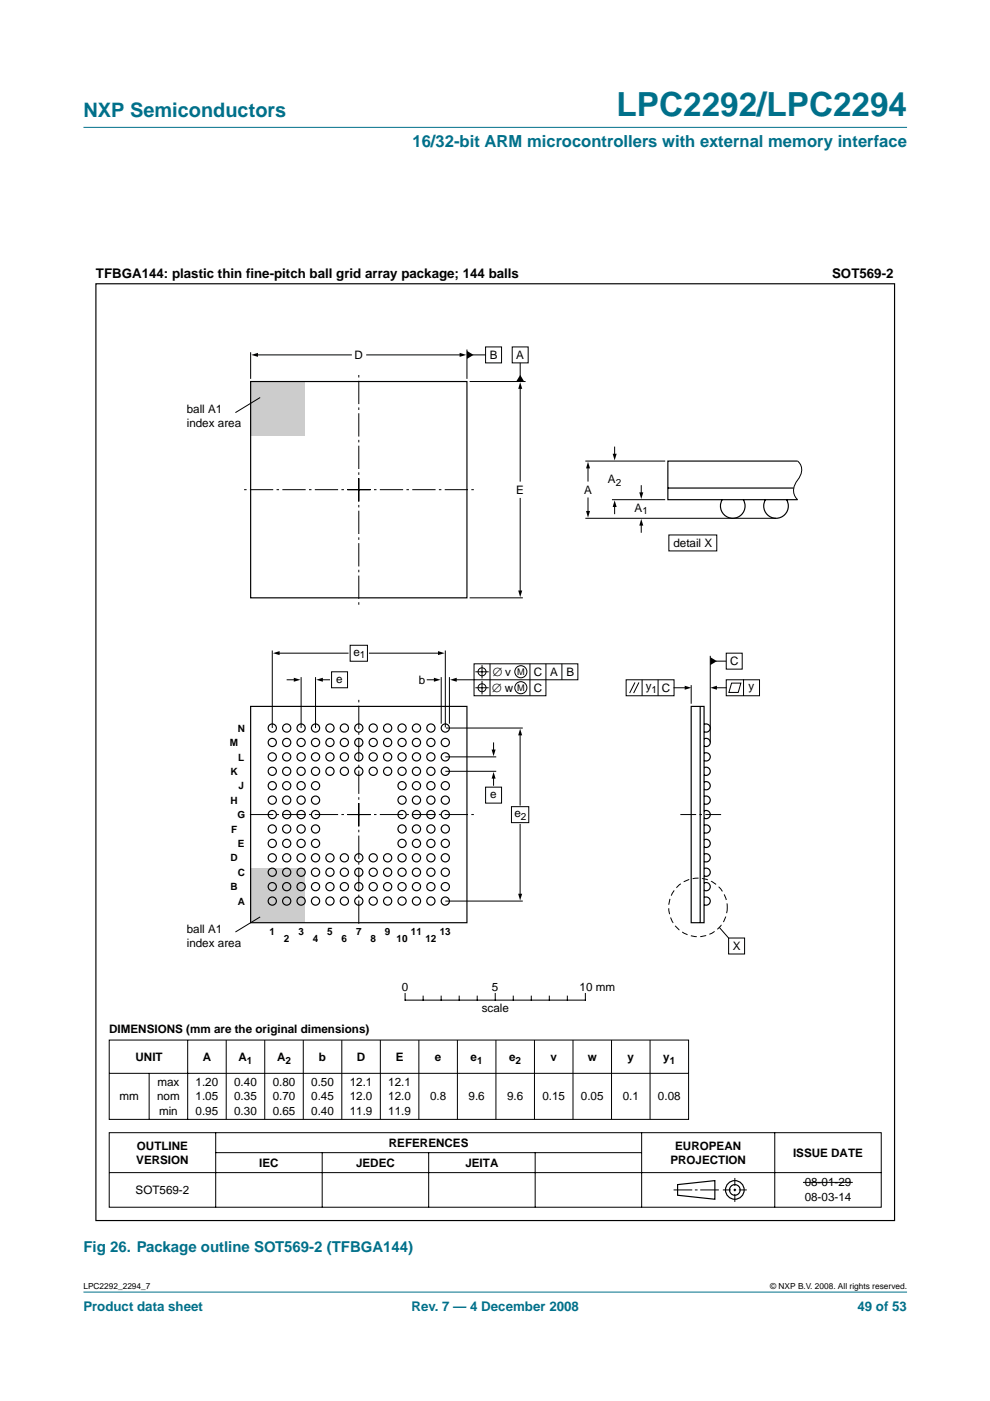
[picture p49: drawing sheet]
<svg xmlns="http://www.w3.org/2000/svg" width="210mm" height="297mm" viewBox="0 0 210 297" stroke-linecap="round" stroke-linejoin="round" font-family="sans-serif">
<defs><g id="words">
<text font-size="7.1" fill="#00708a" x="130.7" y="24.7">LPC2292/LPC2294</text>
<text font-size="4.2" fill="#00708a" x="17.7" y="24.9">NXP Semiconductors</text>
<text font-size="3.5" fill="#00708a" x="87.4" y="31.1">16/32-bit ARM microcontrollers with external memory interface</text>
<text font-size="3.2" fill="#00708a" x="17.7" y="265.5">Fig 26. Package outline SOT569-2 (TFBGA144)</text>
<g font-size="2.8">
<text x="20.3" y="59">TFBGA144: plastic thin fine-pitch ball grid array package; 144 balls</text>
<text x="176.4" y="59">SOT569-2</text>
</g>
<g font-size="2.8" fill="#00708a">
<text x="17.7" y="278">Product data sheet</text>
<text x="87.3" y="278">Rev. 7 — 4 December 2008</text>
<text x="181.8" y="278">49 of 53</text>
</g>
<g font-size="2.5">
<text x="75.2" y="76.1">D</text>
<text x="103.8" y="76.1">B</text>
<text x="109.5" y="76.1">A</text>
<text x="39.6" y="87.6">ball A1</text>
<text x="39.6" y="90.6">index area</text>
<text x="109.5" y="104.7">E</text>
<text x="123.8" y="104.7">A</text>
<text x="128.9" y="102.5">A</text>
<text x="134.5" y="108.5">A</text>
<text x="142.8" y="116">detail X</text>
<text x="74.9" y="139.1">e</text>
<text x="104.5" y="143.3">∅ v</text>
<text x="113.2" y="143.3">C</text>
<text x="116.6" y="143.3">A</text>
<text x="120.1" y="143.3">B</text>
<text x="154.8" y="141">C</text>
<text x="71.3" y="144.8">e</text>
<text x="88.8" y="145">b</text>
<text x="104.4" y="146.7">∅ w</text>
<text x="113.2" y="146.7">C</text>
<text x="136.9" y="146.4">y</text>
<text x="140.3" y="146.7">C</text>
<text x="158.7" y="146.4">y</text>
<text x="104" y="169.2">e</text>
<text x="109.1" y="173.3">e</text>
<text x="39.6" y="197.8">ball A1</text>
<text x="39.6" y="200.7">index area</text>
<text x="155.4" y="201.4">X</text>
<text x="85.2" y="210.1">0</text>
<text x="102.2" y="214.7">scale</text>
<text x="104.3" y="210.1">5</text>
<text x="122.9" y="210.1">10 mm</text>
<text x="23.2" y="219.1">DIMENSIONS (mm are the original dimensions)</text>
<text x="28.7" y="225">UNIT</text>
<text x="43" y="225">A</text>
<text x="50.6" y="225">A</text>
<text x="58.7" y="225">A</text>
<text x="67.6" y="225">b</text>
<text x="75.7" y="225">D</text>
<text x="83.9" y="225">E</text>
<text x="92.2" y="225">e</text>
<text x="99.8" y="225">e</text>
<text x="108" y="225">e</text>
<text x="116.7" y="225">v</text>
<text x="124.6" y="225">w</text>
<text x="133.1" y="225">y</text>
<text x="140.6" y="225">y</text>
<text x="25.3" y="233.3">mm</text>
<text x="33.3" y="233.3">nom</text>
<text x="33.4" y="230.3">max</text>
<text x="41.5" y="230.3">1.20</text>
<text x="41.5" y="233.3">1.05</text>
<text x="49.6" y="230.3">0.40</text>
<text x="49.6" y="233.3">0.35</text>
<text x="57.8" y="230.3">0.80</text>
<text x="57.8" y="233.3">0.70</text>
<text x="66" y="230.3">0.50</text>
<text x="66" y="233.3">0.45</text>
<text x="74.2" y="230.3">12.1</text>
<text x="74.2" y="233.3">12.0</text>
<text x="82.3" y="230.3">12.1</text>
<text x="82.3" y="233.3">12.0</text>
<text x="91.2" y="233.3">0.8</text>
<text x="99.3" y="233.3">9.6</text>
<text x="107.5" y="233.3">9.6</text>
<text x="115" y="233.3">0.15</text>
<text x="123.2" y="233.3">0.05</text>
<text x="132" y="233.3">0.1</text>
<text x="139.5" y="233.3">0.08</text>
<text x="33.7" y="236.3">min</text>
<text x="41.5" y="236.3">0.95</text>
<text x="49.6" y="236.3">0.30</text>
<text x="57.8" y="236.3">0.65</text>
<text x="66" y="236.3">0.40</text>
<text x="74.2" y="236.3">11.9</text>
<text x="82.3" y="236.3">11.9</text>
<text x="29" y="243.8">OUTLINE</text>
<text x="82.5" y="243.3">REFERENCES</text>
<text x="143.2" y="243.8">EUROPEAN</text>
<text x="168.1" y="245.2">ISSUE DATE</text>
<text x="28.9" y="246.8">VERSION</text>
<text x="55" y="247.5">IEC</text>
<text x="75.5" y="247.5">JEDEC</text>
<text x="98.7" y="247.5">JEITA</text>
<text x="142.1" y="246.8">PROJECTION</text>
<text x="170.6" y="251.5">08-01-29</text>
<text x="28.7" y="253.1">SOT569-2</text>
<text x="170.6" y="254.5">08-03-14</text>
</g>
<g font-size="2.1">
<text x="130.5" y="103">2</text>
<text x="136.2" y="109">1</text>
<text x="76.3" y="139.6">1</text>
<text x="138.1" y="146.9">1</text>
<text x="50.4" y="155.1">N</text>
<text x="48.8" y="158.2">M</text>
<text x="50.5" y="161.2">L</text>
<text x="48.9" y="164.3">K</text>
<text x="50.6" y="167.4">J</text>
<text x="48.9" y="170.4">H</text>
<text x="50.3" y="173.5">G</text>
<text x="110.4" y="173.8">2</text>
<text x="49" y="176.5">F</text>
<text x="50.5" y="179.6">E</text>
<text x="48.9" y="182.7">D</text>
<text x="50.4" y="185.7">C</text>
<text x="48.9" y="188.8">B</text>
<text x="50.4" y="191.8">A</text>
<text x="57.1" y="198.3">1</text>
<text x="60.2" y="199.8">2</text>
<text x="63.3" y="198.3">3</text>
<text x="66.3" y="199.8">4</text>
<text x="69.4" y="198.3">5</text>
<text x="72.4" y="199.8">6</text>
<text x="75.5" y="198.3">7</text>
<text x="78.5" y="199.8">8</text>
<text x="81.6" y="198.3">9</text>
<text x="84.1" y="199.8">10</text>
<text x="87.1" y="198.3">11</text>
<text x="90.2" y="199.8">12</text>
<text x="93.2" y="198.3">13</text>
<text x="52.4" y="225.5">1</text>
<text x="60.5" y="225.5">2</text>
<text x="101.2" y="225.5">1</text>
<text x="109.3" y="225.5">2</text>
<text x="142" y="225.5">1</text>
</g>
<g font-size="1.9">
<text x="109.7" y="143.1">M</text>
<text x="109.7" y="146.5">M</text>
</g>
<g font-size="1.8">
<text x="17.7" y="273.4">LPC2292_2294_7</text>
<text x="163.3" y="273.4">© NXP B.V. 2008. All rights reserved.</text>
</g>
</g></defs>
<g fill="#00708a" stroke="#00708a" stroke-width=".21">
<path d="M17.7 273.9h174.6z"/>
<path d="M17.7 27h174.6z"/>
</g>
<g fill="none" stroke="#000" stroke-width=".21">
<path d="M59 138.5h14.8M74.2 136.8h3.7v3.4h-3.7zM78.3 138.5h14.8M150.6 139v18.4M154 138.5h3.4v3.4h-3.4zM60.9 144.1h1.7M68.2 144.1h1.7M70.3 142.4h3.4v3.4h-3.4zM90.6 144.1h1.7M100.5 140.7h22v3.4h-22zM100.8 145.8h2.8M100.8 142.4h2.8"/>
<path d="M102.2 141v2.8M102.2 144.4v2.8M103.9 140.7v6.8M104.6 157.5v1.7M110.3 155.6v15.1M112.4 140.7v6.8M115.7 140.7v6.8h-15.2v-3.4h-3.9M119.1 140.7v3.4M132.8 144.1h10.1v3.4h-10.1zM134.6 144.7l-1.1 2.2M135.5 144.7l-1.2 2.2M136.1 144.1v3.4"/>
<path d="M139.5 144.1v3.4M142.9 145.8h2.6M146.5 145.3v3.9M151.7 145.8h2.3M151.7 140.2h2.3M154 144.1h7v3.4h-7zM155.1 144.8h2l-.6 2h-2zM157.6 144.1v3.4M103 166.9h3.3v3.4h-3.3zM104.6 164.8v1.7M108.4 171h3.7v3.4h-3.7zM110.3 174.8v15"/>
<path d="M152.5 196.6l2 2.3M154.5 198.9h3.4v3.4h-3.4zM85.9 210.6v1.4h38.2v-1.4M89.7 211.2v.8M93.5 211.2v.8M97.4 211.2v.8M101.2 211.2v.8M105 210.6v1.4M108.8 211.2v.8M112.6 211.2v.8M116.5 211.2v.8M120.3 211.2v.8"/>
<path d="M23.2 220.5h122.8v16.8h-122.8zM23.2 227.6h122.8M31.6 227.6v9.7M39.8 220.5v16.8M48 220.5v16.8M56.1 220.5v16.8M64.3 220.5v16.8M72.5 220.5v16.8M80.6 220.5v16.8M88.8 220.5v16.8M97 220.5v16.8M105.1 220.5v16.8"/>
<path d="M113.3 220.5v16.8M121.5 220.5v16.8M129.7 220.5v16.8M137.8 220.5v16.8M23.2 240.2h163.6v15.8h-163.6zM23.2 248.6h163.6M45.7 240.2v15.8M45.7 244.4h90.3M68.3 244.4v11.6M90.9 244.4v11.6M113.5 244.4v11.6M136 240.2v15.8"/>
<path d="M142.8 252.3h4M147.3 252.3h.6M148.5 252.3h3.9M153.3 252.3h1.7M155.5 252.3h.6M155.8 249.7v1.7M155.8 252v.6M155.8 253.1v1.7M156.6 252.3h1.7M164.3 240.2v15.8"/>
<circle cx="102.2" cy="142.4" r=".85"/>
<circle cx="102.2" cy="145.8" r=".85"/>
<circle cx="110.4" cy="145.8" r="1.28"/>
<circle cx="110.4" cy="142.4" r="1.28"/>
</g>
<g fill="none" stroke="#000" stroke-width=".25">
<path d="M20.3 60.2h169.4v198.6h-169.4zM146.5 149.8h2.8v45.8h-2.8zM148.5 149.8v45.8M149.3 153.6a.87 .87 0 0 1 1.3 .8 .87 .87 0 0 1-1.3 .7M149.3 156.7a.87 .87 0 0 1 1.3 .7 .87 .87 0 0 1-1.3 .8M149.3 159.7a.87 .87 0 0 1 1.3 .8 .87 .87 0 0 1-1.3 .7M149.3 162.8a.87 .87 0 0 1 1.3 .7 .87 .87 0 0 1-1.3 .8M149.3 165.8a.87 .87 0 0 1 1.3 .8 .87 .87 0 0 1-1.3 .7M149.3 168.9a.87 .87 0 0 1 1.3 .7 .87 .87 0 0 1-1.3 .8M149.3 172a.87 .87 0 0 1 1.3 .7 .87 .87 0 0 1-1.3 .7M149.3 175a.87 .87 0 0 1 1.3 .8 .87 .87 0 0 1-1.3 .7M149.3 178.1a.87 .87 0 0 1 1.3 .7 .87 .87 0 0 1-1.3 .8"/>
<path d="M149.3 181.1a.87 .87 0 0 1 1.3 .8 .87 .87 0 0 1-1.3 .7M149.3 184.2a.87 .87 0 0 1 1.3 .7 .87 .87 0 0 1-1.3 .8M149.3 187.2a.87 .87 0 0 1 1.3 .8 .87 .87 0 0 1-1.3 .7M149.3 190.3a.87 .87 0 0 1 1.3 .7 .87 .87 0 0 1-1.3 .8M143.7 251.2l7.9-.9v4l-7.9-.9z"/>
<circle cx="155.8" cy="252.3" r="1.98"/>
<circle cx="155.8" cy="252.3" r="1.13"/>
</g>
<g fill="#000">
<path d="M57.9 138.5l1.4-.4v.8zM92.9 138.1l1.4 .4-1.4 .4zM150.6 139.3l1.4 .9-1.4 .8zM62.3 143.7l1.4 .4-1.4 .4zM67 144.1l1.5-.4v.8zM92 143.7l1.4 .4-1.4 .4zM95.4 144.1l1.4-.4v.8zM104.2 158.9h.9l-.5 1.4zM110.3 154.5l.4 1.4h-.8zM145.2 145.4l1.4 .4-1.4 .4zM150.6 145.8l1.4-.4v.8zM104.6 163.7l.5 1.4h-.9z"/>
<path d="M109.9 189.5h.8l-.4 1.4z"/>
</g>
<circle cx="148" cy="192.4" r="6.2" fill="none" stroke="#000" stroke-width=".21" stroke-dasharray="1.2 .7 0 0" stroke-linecap="butt"/>
<path d="M144.2 172.7h8.7" fill="none" stroke="#000" stroke-width=".21" stroke-dasharray="3.4 .7 .5 .7" stroke-linecap="butt"/>
<path d="M53.1 184.2h11.5v11.4h-11.5z" fill="#ccc"/>
<g fill="none" stroke="#000" stroke-width=".21">
<path d="M54.4 75.2h20.1M77.7 75.2h20M100.1 75.2h2.9M103 73.6h3.3v3.3h-3.3zM108.6 73.6h3.4v3.3h-3.4zM110.3 76.9v2.9M110.3 82.2v19.8M110.3 105.7v19.8M57.7 137.9v16.5M94.4 137.9v16.3M63.8 143.6v10.8M66.9 143.6v10.8"/>
<path d="M93.5 143.6v9.8M94.6 154.4h16.2M95.3 143.6v9.8M94.4 163.5h10.8M94.4 160.5h10.8M55.2 194.4l-5.3 3.2M94.4 191h16.4"/>
</g>
<path d="M73.7 172.7h26.8M76.1 170.3v25.7M76.1 175.2v-26.8M78.6 172.7h-25.8" fill="none" stroke="#000" stroke-width=".21" stroke-dasharray="4.9 .7 .5 .7" stroke-linecap="butt"/>
<g fill="none" stroke="#000" stroke-width=".25">
<path d="M53.1 149.8h45.9v45.8h-45.9z"/>
<circle cx="57.7" cy="154.4" r=".87"/>
<circle cx="57.7" cy="157.4" r=".87"/>
<circle cx="60.8" cy="154.4" r=".87"/>
<circle cx="60.8" cy="157.4" r=".87"/>
<circle cx="63.8" cy="154.4" r=".87"/>
<circle cx="63.8" cy="157.4" r=".87"/>
<circle cx="66.9" cy="154.4" r=".87"/>
<circle cx="66.9" cy="157.4" r=".87"/>
<circle cx="70" cy="154.4" r=".87"/>
<circle cx="70" cy="157.4" r=".87"/>
<circle cx="73" cy="154.4" r=".87"/>
<circle cx="73" cy="157.4" r=".87"/>
<circle cx="76.1" cy="154.4" r=".87"/>
<circle cx="76.1" cy="157.4" r=".87"/>
<circle cx="79.1" cy="154.4" r=".87"/>
<circle cx="79.1" cy="157.4" r=".87"/>
<circle cx="82.2" cy="154.4" r=".87"/>
<circle cx="82.2" cy="157.4" r=".87"/>
<circle cx="85.2" cy="154.4" r=".87"/>
<circle cx="85.2" cy="157.4" r=".87"/>
<circle cx="88.3" cy="154.4" r=".87"/>
<circle cx="88.3" cy="157.4" r=".87"/>
<circle cx="91.4" cy="154.4" r=".87"/>
<circle cx="91.4" cy="157.4" r=".87"/>
<circle cx="94.4" cy="154.4" r=".87"/>
<circle cx="94.4" cy="157.4" r=".87"/>
<circle cx="57.7" cy="172.7" r=".87"/>
<circle cx="57.7" cy="163.5" r=".87"/>
<circle cx="57.7" cy="160.5" r=".87"/>
<circle cx="57.7" cy="166.6" r=".87"/>
<circle cx="57.7" cy="169.6" r=".87"/>
<circle cx="57.7" cy="178.8" r=".87"/>
<circle cx="57.7" cy="175.8" r=".87"/>
<circle cx="60.8" cy="172.7" r=".87"/>
<circle cx="60.8" cy="163.5" r=".87"/>
<circle cx="60.8" cy="178.8" r=".87"/>
<circle cx="60.8" cy="166.6" r=".87"/>
<circle cx="60.8" cy="160.5" r=".87"/>
<circle cx="60.8" cy="175.8" r=".87"/>
<circle cx="60.8" cy="169.6" r=".87"/>
<circle cx="63.8" cy="163.5" r=".87"/>
<circle cx="63.8" cy="172.7" r=".87"/>
<circle cx="63.8" cy="166.6" r=".87"/>
<circle cx="63.8" cy="178.8" r=".87"/>
<circle cx="63.8" cy="160.5" r=".87"/>
<circle cx="63.8" cy="169.6" r=".87"/>
<circle cx="63.8" cy="175.8" r=".87"/>
<circle cx="66.9" cy="163.5" r=".87"/>
<circle cx="66.9" cy="172.7" r=".87"/>
<circle cx="66.9" cy="160.5" r=".87"/>
<circle cx="66.9" cy="178.8" r=".87"/>
<circle cx="66.9" cy="166.6" r=".87"/>
<circle cx="66.9" cy="169.6" r=".87"/>
<circle cx="66.9" cy="175.8" r=".87"/>
<circle cx="70" cy="163.5" r=".87"/>
<circle cx="70" cy="160.5" r=".87"/>
<circle cx="73" cy="163.5" r=".87"/>
<circle cx="73" cy="160.5" r=".87"/>
<circle cx="76.1" cy="163.5" r=".87"/>
<circle cx="76.1" cy="160.5" r=".87"/>
<circle cx="79.1" cy="163.5" r=".87"/>
<circle cx="79.1" cy="160.5" r=".87"/>
<circle cx="82.2" cy="163.5" r=".87"/>
<circle cx="82.2" cy="160.5" r=".87"/>
<circle cx="85.2" cy="172.7" r=".87"/>
<circle cx="85.2" cy="163.5" r=".87"/>
<circle cx="85.2" cy="166.6" r=".87"/>
<circle cx="85.2" cy="169.6" r=".87"/>
<circle cx="85.2" cy="160.5" r=".87"/>
<circle cx="85.2" cy="178.8" r=".87"/>
<circle cx="85.2" cy="175.8" r=".87"/>
<circle cx="88.3" cy="172.7" r=".87"/>
<circle cx="88.3" cy="163.5" r=".87"/>
<circle cx="88.3" cy="160.5" r=".87"/>
<circle cx="88.3" cy="166.6" r=".87"/>
<circle cx="88.3" cy="169.6" r=".87"/>
<circle cx="88.3" cy="178.8" r=".87"/>
<circle cx="88.3" cy="175.8" r=".87"/>
<circle cx="91.4" cy="172.7" r=".87"/>
<circle cx="91.4" cy="163.5" r=".87"/>
<circle cx="91.4" cy="166.6" r=".87"/>
<circle cx="91.4" cy="169.6" r=".87"/>
<circle cx="91.4" cy="175.8" r=".87"/>
<circle cx="91.4" cy="178.8" r=".87"/>
<circle cx="91.4" cy="160.5" r=".87"/>
<circle cx="94.4" cy="172.7" r=".87"/>
<circle cx="94.4" cy="163.5" r=".87"/>
<circle cx="94.4" cy="169.6" r=".87"/>
<circle cx="94.4" cy="178.8" r=".87"/>
<circle cx="94.4" cy="166.6" r=".87"/>
<circle cx="94.4" cy="160.5" r=".87"/>
<circle cx="94.4" cy="175.8" r=".87"/>
<circle cx="57.7" cy="188" r=".87"/>
<circle cx="57.7" cy="184.9" r=".87"/>
<circle cx="57.7" cy="191" r=".87"/>
<circle cx="57.7" cy="181.9" r=".87"/>
<circle cx="60.8" cy="188" r=".87"/>
<circle cx="60.8" cy="184.9" r=".87"/>
<circle cx="60.8" cy="191" r=".87"/>
<circle cx="60.8" cy="181.9" r=".87"/>
<circle cx="63.8" cy="188" r=".87"/>
<circle cx="63.8" cy="191" r=".87"/>
<circle cx="63.8" cy="184.9" r=".87"/>
<circle cx="63.8" cy="181.9" r=".87"/>
<circle cx="66.9" cy="188" r=".87"/>
<circle cx="66.9" cy="191" r=".87"/>
<circle cx="66.9" cy="184.9" r=".87"/>
<circle cx="66.9" cy="181.9" r=".87"/>
<circle cx="70" cy="188" r=".87"/>
<circle cx="70" cy="184.9" r=".87"/>
<circle cx="70" cy="181.9" r=".87"/>
<circle cx="70" cy="191" r=".87"/>
<circle cx="73" cy="188" r=".87"/>
<circle cx="73" cy="191" r=".87"/>
<circle cx="73" cy="184.9" r=".87"/>
<circle cx="73" cy="181.9" r=".87"/>
<circle cx="76.1" cy="188" r=".87"/>
<circle cx="76.1" cy="184.9" r=".87"/>
<circle cx="76.1" cy="191" r=".87"/>
<circle cx="76.1" cy="181.9" r=".87"/>
<circle cx="79.1" cy="188" r=".87"/>
<circle cx="79.1" cy="184.9" r=".87"/>
<circle cx="79.1" cy="191" r=".87"/>
<circle cx="79.1" cy="181.9" r=".87"/>
<circle cx="82.2" cy="188" r=".87"/>
<circle cx="82.2" cy="184.9" r=".87"/>
<circle cx="82.2" cy="191" r=".87"/>
<circle cx="82.2" cy="181.9" r=".87"/>
<circle cx="85.2" cy="188" r=".87"/>
<circle cx="85.2" cy="191" r=".87"/>
<circle cx="85.2" cy="184.9" r=".87"/>
<circle cx="85.2" cy="181.9" r=".87"/>
<circle cx="88.3" cy="188" r=".87"/>
<circle cx="88.3" cy="191" r=".87"/>
<circle cx="88.3" cy="184.9" r=".87"/>
<circle cx="88.3" cy="181.9" r=".87"/>
<circle cx="91.4" cy="188" r=".87"/>
<circle cx="91.4" cy="191" r=".87"/>
<circle cx="91.4" cy="184.9" r=".87"/>
<circle cx="91.4" cy="181.9" r=".87"/>
<circle cx="94.4" cy="188" r=".87"/>
<circle cx="94.4" cy="184.9" r=".87"/>
<circle cx="94.4" cy="191" r=".87"/>
<circle cx="94.4" cy="181.9" r=".87"/>
</g>
<path d="M53.3 75.2l1.4-.4v.9zM97.5 74.8l1.4 .4-1.4 .5zM99 74.4l1.4 .8-1.4 .9zM110.3 79.5l.8 1.4h-1.7zM110.3 81l.4 1.4h-.8zM109.9 125.2h.8l-.4 1.4z" fill="#000"/>
<path d="M53.1 80.9h11.5v11.5h-11.5z" fill="#ccc"/>
<g fill="none" stroke="#000" stroke-width=".21">
<path d="M53.1 74.7v5.6M99 74.1v6.2M55.2 84.3l-5.3 3.2M99.6 80.9h11.8M124.1 97.8h16.9M124.7 99v3M130.3 94.8v1.7M169.1 97.8h.1a2.67 2.67 0 0 1-.1 4 2.85 2.85 0 0 0 0 4.1M124.1 109.9h40.4M124.7 105.6v3M129.8 105.9h11.2M130.3 107.2v1.7"/>
<path d="M136 103v1.7M136 111.2v1.7M141.8 113.4h10.2v3.4h-10.2zM99.6 126.8h11.3M170.2 250.7h10.6"/>
</g>
<path d="M73.7 103.8h26.8M76.1 101.4v26.8M76.1 106.3v-26.8M78.6 103.8h-26.9" fill="none" stroke="#000" stroke-width=".21" stroke-dasharray="4.9 .7 .5 .7" stroke-linecap="butt"/>
<path d="M53.1 80.9h45.9v45.9h-45.9zM169.1 97.8h-27.5v8.1h27.5M141.6 103.5h26.7M153.1 105.9a2.61 2.61 0 0 0 2.3 4 2.61 2.61 0 0 0 2.2-4M162.3 105.9a2.61 2.61 0 0 0 2.2 4 2.61 2.61 0 0 0 2.3-4" fill="none" stroke="#000" stroke-width=".25"/>
<path d="M124.7 97.9l.4 1.4h-.8zM129.9 96.2h.8l-.4 1.4zM124.3 108.3h.8l-.4 1.4zM130.3 106.1l.4 1.4h-.8zM135.5 104.4h.9l-.4 1.4zM136 110l.4 1.4h-.9z" fill="#000"/>
<use href="#words"/>
</svg>
